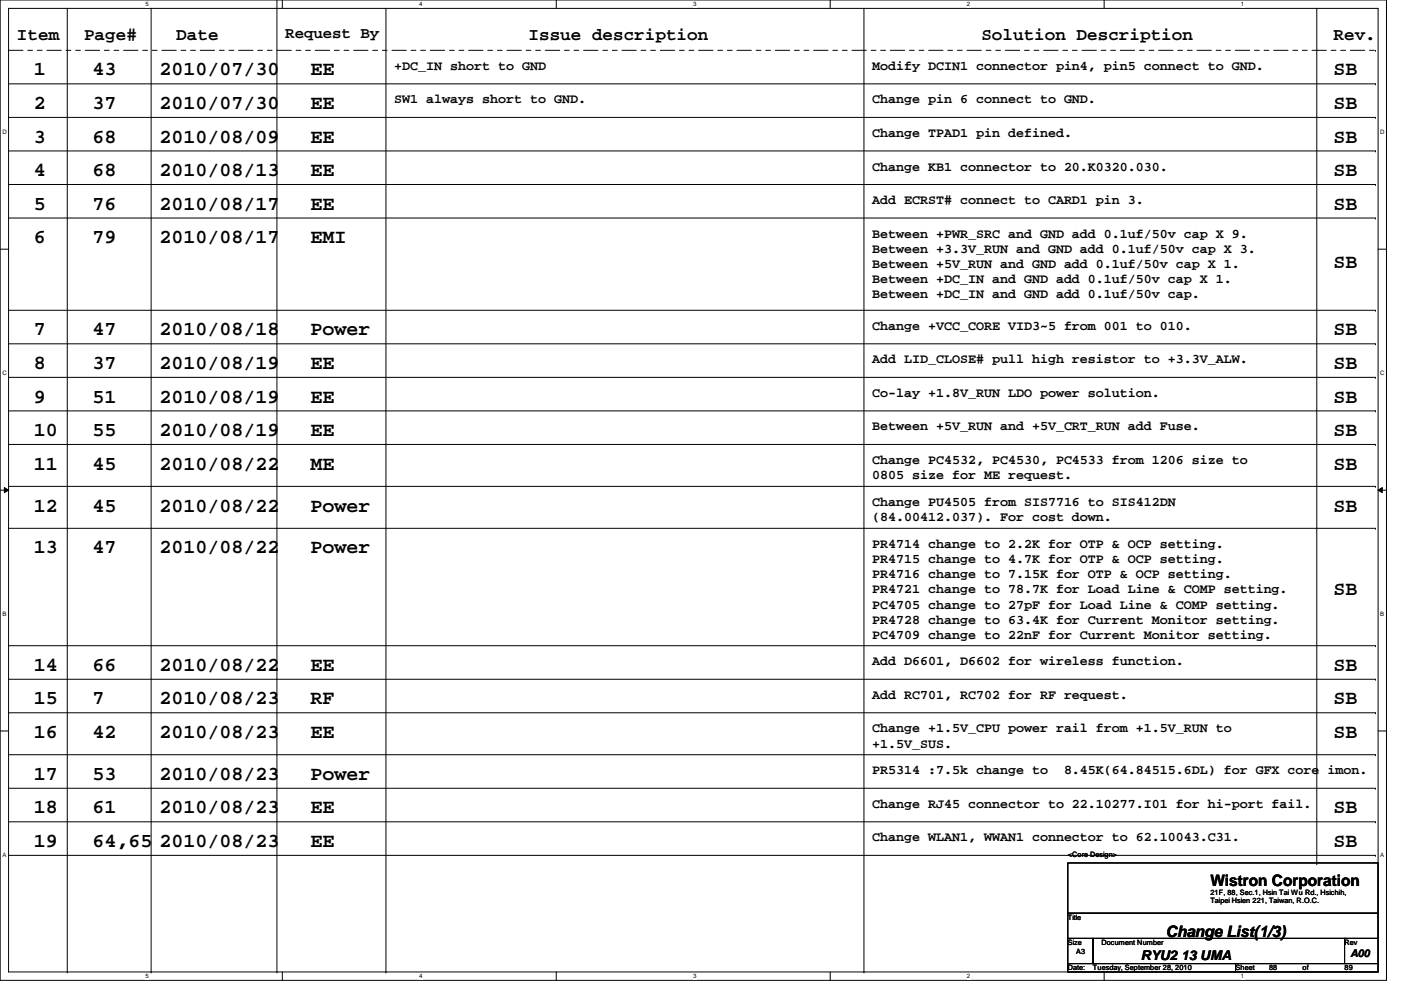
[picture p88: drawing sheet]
<svg xmlns="http://www.w3.org/2000/svg" width="297mm" height="210mm" viewBox="0 0 297 210" stroke-linecap="round" stroke-linejoin="round" font-family="sans-serif">
<defs><g id="words">
<g font-size="4.2">
<text x="7.2" y="16">1</text>
<text x="19.6" y="16">43</text>
<text x="33.8" y="16">2010/07/30</text>
<text x="65.8" y="16">EE</text>
<text x="282.7" y="16">SB</text>
<text x="7.2" y="23.1">2</text>
<text x="19.6" y="23.1">37</text>
<text x="33.8" y="23.1">2010/07/30</text>
<text x="65.8" y="23.1">EE</text>
<text x="282.7" y="23.1">SB</text>
<text x="7.2" y="30.2">3</text>
<text x="19.6" y="30.2">68</text>
<text x="33.8" y="30.2">2010/08/09</text>
<text x="65.8" y="30.2">EE</text>
<text x="282.7" y="30.2">SB</text>
<text x="7.2" y="37.3">4</text>
<text x="19.6" y="37.3">68</text>
<text x="33.8" y="37.3">2010/08/13</text>
<text x="65.8" y="37.3">EE</text>
<text x="282.7" y="37.3">SB</text>
<text x="7.2" y="44.4">5</text>
<text x="19.6" y="44.4">76</text>
<text x="33.8" y="44.4">2010/08/17</text>
<text x="65.8" y="44.4">EE</text>
<text x="282.7" y="44.4">SB</text>
<text x="7.2" y="51.6">6</text>
<text x="19.6" y="51.6">79</text>
<text x="33.8" y="51.6">2010/08/17</text>
<text x="65.8" y="51.6">EMI</text>
<text x="282.7" y="56.9">SB</text>
<text x="7.2" y="71.1">7</text>
<text x="19.6" y="71.1">47</text>
<text x="33.8" y="71.1">2010/08/18</text>
<text x="65.8" y="71.1">Power</text>
<text x="282.7" y="71.1">SB</text>
<text x="7.2" y="78.2">8</text>
<text x="19.6" y="78.2">37</text>
<text x="33.8" y="78.2">2010/08/19</text>
<text x="65.8" y="78.2">EE</text>
<text x="282.7" y="78.2">SB</text>
<text x="7.2" y="85.3">9</text>
<text x="19.6" y="85.3">51</text>
<text x="33.8" y="85.3">2010/08/19</text>
<text x="65.8" y="85.3">EE</text>
<text x="282.7" y="85.3">SB</text>
<text x="7.2" y="92.5">10</text>
<text x="19.6" y="92.5">55</text>
<text x="33.8" y="92.5">2010/08/19</text>
<text x="65.8" y="92.5">EE</text>
<text x="282.7" y="92.5">SB</text>
<text x="7.2" y="99.6">11</text>
<text x="19.6" y="99.6">45</text>
<text x="33.8" y="99.6">2010/08/22</text>
<text x="65.8" y="99.6">ME</text>
<text x="282.7" y="99.6">SB</text>
<text x="7.2" y="108.5">12</text>
<text x="19.6" y="108.5">45</text>
<text x="33.8" y="108.5">2010/08/22</text>
<text x="65.8" y="108.5">Power</text>
<text x="282.7" y="108.5">SB</text>
<text x="7.2" y="117.3">13</text>
<text x="19.6" y="117.3">47</text>
<text x="33.8" y="117.3">2010/08/22</text>
<text x="65.8" y="117.3">Power</text>
<text x="282.7" y="126.2">SB</text>
<text x="7.2" y="142.2">14</text>
<text x="19.6" y="142.2">66</text>
<text x="33.8" y="142.2">2010/08/22</text>
<text x="65.8" y="142.2">EE</text>
<text x="282.7" y="142.2">SB</text>
<text x="7.2" y="149.4">15</text>
<text x="19.6" y="149.4">7</text>
<text x="33.8" y="149.4">2010/08/23</text>
<text x="65.8" y="149.4">RF</text>
<text x="282.7" y="149.4">SB</text>
<text x="7.2" y="156.5">16</text>
<text x="19.6" y="156.5">42</text>
<text x="33.8" y="156.5">2010/08/23</text>
<text x="65.8" y="156.5">EE</text>
<text x="282.7" y="156.5">SB</text>
<text x="7.2" y="165.4">17</text>
<text x="19.6" y="165.4">53</text>
<text x="33.8" y="165.4">2010/08/23</text>
<text x="65.8" y="165.4">Power</text>
<text x="7.2" y="172.5">18</text>
<text x="19.6" y="172.5">61</text>
<text x="33.8" y="172.5">2010/08/23</text>
<text x="65.8" y="172.5">EE</text>
<text x="282.7" y="172.5">SB</text>
<text x="7.2" y="179.6">19</text>
<text x="19.6" y="179.6">64,65</text>
<text x="33.8" y="179.6">2010/08/23</text>
<text x="65.8" y="179.6">EE</text>
<text x="282.7" y="179.6">SB</text>
</g>
<g font-size="3.7">
<text x="3.6" y="8.5">Item</text>
<text x="17.8" y="8.5">Page#</text>
<text x="37.4" y="8.5">Date</text>
<text x="112.1" y="8.5">Issue description</text>
<text x="208.1" y="8.5">Solution Description</text>
<text x="282.7" y="8.5">Rev.</text>
</g>
<g font-size="3.3">
<text x="60.5" y="8.1">Request By</text>
<text x="256.6" y="187.9">Wistron Corporation</text>
<text x="247.2" y="198.6">Change List(1/3)</text>
</g>
<g font-size="2.8">
<text x="83.6" y="14.8">+DC_IN short to GND</text>
<text x="185" y="14.8">Modify DCIN1 connector pin4, pin5 connect to GND.</text>
<text x="83.6" y="21.9">SW1 always short to GND.</text>
<text x="185" y="21.9">Change pin 6 connect to GND.</text>
<text x="185" y="29">Change TPAD1 pin defined.</text>
<text x="185" y="36.2">Change KB1 connector to 20.K0320.030.</text>
<text x="185" y="43.3">Add ECRST# connect to CARD1 pin 3.</text>
<text x="185" y="50.4">Between +PWR_SRC and GND add 0.1uf/50v cap X 9.</text>
<text x="185" y="53.6">Between +3.3V_RUN and GND add 0.1uf/50v cap X 3.</text>
<text x="185" y="56.8">Between +5V_RUN and GND add 0.1uf/50v cap X 1.</text>
<text x="185" y="60">Between +DC_IN and GND add 0.1uf/50v cap X 1.</text>
<text x="185" y="63.2">Between +DC_IN and GND add 0.1uf/50v cap.</text>
<text x="185" y="69.9">Change +VCC_CORE VID3~5 from 001 to 010.</text>
<text x="185" y="77">Add LID_CLOSE# pull high resistor to +3.3V_ALW.</text>
<text x="185" y="84.2">Co-lay +1.8V_RUN LDO power solution.</text>
<text x="185" y="91.3">Between +5V_RUN and +5V_CRT_RUN add Fuse.</text>
<text x="185" y="98.4">Change PC4532, PC4530, PC4533 from 1206 size to</text>
<text x="185" y="101.6">0805 size for ME request.</text>
<text x="185" y="107.3">Change PU4505 from SIS7716 to SIS412DN</text>
<text x="185" y="110.5">(84.00412.037). For cost down.</text>
<text x="185" y="116.2">PR4714 change to 2.2K for OTP &amp; OCP setting.</text>
<text x="185" y="119.4">PR4715 change to 4.7K for OTP &amp; OCP setting.</text>
<text x="185" y="122.6">PR4716 change to 7.15K for OTP &amp; OCP setting.</text>
<text x="185" y="125.8">PR4721 change to 78.7K for Load Line &amp; COMP setting.</text>
<text x="185" y="129">PC4705 change to 27pF for Load Line &amp; COMP setting.</text>
<text x="185" y="132.2">PR4728 change to 63.4K for Current Monitor setting.</text>
<text x="185" y="135.5">PC4709 change to 22nF for Current Monitor setting.</text>
<text x="185" y="141.1">Add D6601, D6602 for wireless function.</text>
<text x="185" y="148.2">Add RC701, RC702 for RF request.</text>
<text x="185" y="155.3">Change +1.5V_CPU power rail from +1.5V_RUN to</text>
<text x="185" y="158.5">+1.5V_SUS.</text>
<text x="185" y="164.2">PR5314 :7.5k change to</text>
<text x="225.6" y="164.2">8.45K(64.84515.6DL) for GFX core imon.</text>
<text x="185" y="171.3">Change RJ45 connector to 22.10277.I01 for hi-port fail.</text>
<text x="185" y="178.4">Change WLAN1, WWAN1 connector to 62.10043.C31.</text>
<text x="241.8" y="203.5">RYU2 13 UMA</text>
</g>
<text font-size="2.3" x="286.3" y="203">A00</text>
<g font-size="1.6">
<text x="226.4" y="181.7">&lt;Core Design&gt;</text>
<text x="256.6" y="189.7">21F, 88, Sec.1, Hsin Tai Wu Rd., Hsichih,</text>
<text x="256.6" y="191.6">Taipei Hsien 221, Taiwan, R.O.C.</text>
<text x="226.4" y="195.1">Title</text>
<text x="226.4" y="200.4">Size</text>
<text x="228.2" y="202.2">A3</text>
<text x="233.5" y="200.4">Document Number</text>
<text x="285.1" y="200.4">Rev</text>
<text x="226.4" y="205.7">Date:</text>
<text x="231.7" y="205.7">Tuesday, September 28, 2010</text>
<text x="262" y="205.7">Sheet</text>
<text x="269.1" y="205.7">88</text>
<text x="276.2" y="205.7">of</text>
<text x="285.1" y="205.7">89</text>
</g>
<g font-size="1.3">
<text x="30.8" y="1.3">5</text>
<text x="88.9" y="1.3">4</text>
<text x="146.9" y="1.3">3</text>
<text x="205" y="1.3">2</text>
<text x="263.1" y="1.3">1</text>
<text x=".5" y="28.4">D</text>
<text x="292.6" y="28.4">D</text>
<text x=".5" y="79.5">C</text>
<text x="292.6" y="79.5">C</text>
<text x=".5" y="130.6">B</text>
<text x="292.6" y="130.6">B</text>
<text x=".5" y="181.7">A</text>
<text x="292.6" y="181.7">A</text>
<text x="30.8" y="207.4">5</text>
<text x="88.9" y="207.4">4</text>
<text x="146.9" y="207.4">3</text>
<text x="205" y="207.4">2</text>
<text x="263.1" y="207.4">1</text>
</g>
</g></defs>
<path d="M0 0h294v207.9h-294zM1.8 1.8h290.4v204.3h-290.4z" fill="none" stroke="#000" stroke-width=".21"/>
<g fill="#fff">
<path d="M30.8 .2h.7v1.4h-.7z"/>
<path d="M30.8 206.2h.7v1.4h-.7z"/>
</g>
<path d="M59.9 0v1.8M59.9 206.1v1.8" fill="none" stroke="#000" stroke-width=".21"/>
<g fill="#fff">
<path d="M88.9 .2h.6v1.4h-.6z"/>
<path d="M88.9 206.2h.6v1.4h-.6z"/>
</g>
<path d="M117.9 0v1.8M117.9 206.1v1.8" fill="none" stroke="#000" stroke-width=".21"/>
<g fill="#fff">
<path d="M146.9 .2h.7v1.4h-.7z"/>
<path d="M146.9 206.2h.7v1.4h-.7z"/>
</g>
<path d="M176 0v1.8M176 206.1v1.8" fill="none" stroke="#000" stroke-width=".21"/>
<g fill="#fff">
<path d="M205 .2h.7v1.4h-.7z"/>
<path d="M205 206.2h.7v1.4h-.7z"/>
</g>
<path d="M234.1 0v1.8M234.1 206.1v1.8" fill="none" stroke="#000" stroke-width=".21"/>
<g fill="#fff">
<path d="M263.1 .2h.7v1.4h-.7z"/>
<path d="M263.1 206.2h.7v1.4h-.7z"/>
<path d="M.5 27.3h.9v1.4h-.9z"/>
<path d="M292.6 27.3h.9v1.4h-.9z"/>
<path d="M.5 78.4h.9v1.4h-.9z"/>
<path d="M292.6 78.4h.9v1.4h-.9z"/>
</g>
<path d="M0 52.8h1.8M292.2 52.8h1.8" fill="none" stroke="#000" stroke-width=".21"/>
<g fill="#fff">
<path d="M.5 129.5h.8v1.4h-.8z"/>
<path d="M292.6 129.5h.9v1.4h-.9z"/>
</g>
<path d="M0 103.9h1.8M.9 103.4l.9 .5-.9 .5zM292.2 103.9l.9-.5v1zM292.2 103.9h1.8" fill="none" stroke="#000" stroke-width=".21"/>
<path d="M.9 103.4l.9 .5-.9 .5zM292.2 103.9l.9-.5v1z" fill="#000"/>
<g fill="#fff">
<path d="M.5 180.5h.8v1.4h-.8z"/>
<path d="M292.6 180.5h.9v1.4h-.9z"/>
</g>
<g fill="none" stroke="#000" stroke-width=".21">
<path d="M1.8 17.8h289.8M14.3 1.8v204.3M32 1.8v204.3M58.7 0v206.1M81.8 1.8v204.3M183.2 1.8v204.3M279.2 1.8v181.3M291.6 17.8h.1M1.8 24.9h289.8M1.8 32h289.8M1.8 39.1h289.8M291.6 24.9h.1"/>
<path d="M291.6 32h.1M291.6 39.1h.1M1.8 46.2h289.8M291.6 46.2h.1M1.8 65.8h289.8M1.8 72.9h289.8M291.6 65.8h.1M291.6 72.9h.1M1.8 80h289.8M1.8 94.2h289.8M1.8 87.1h289.8M291.6 80h.1"/>
<path d="M291.6 94.2h.1M291.6 87.1h.1M1.8 103.1h289.8M1.8 112h289.8M291.6 103.1h.1M291.6 112h.1M1.8 136.9h289.8M291.6 136.9h.1M0 155h1.8M1.8 144h289.8M1.8 151.1h289.8M291.6 144h.1"/>
<path d="M291.6 151.1h.1M292.2 155h1.8M1.8 160h289.8M1.8 167.1h289.8M1.8 174.2h289.8M291.6 160h.1M291.6 167.1h.1M291.6 174.2h.1M1.8 181.4h289.8M226.4 183h65.8v10.6h-65.8zM226.4 193.6h65.8v5.4h-65.8zM226.4 199h5.3v5.3h-5.3z"/>
<path d="M231.7 199h53.4v5.3h-53.4zM279.2 183.1h.1M285.1 199h7.1v5.3h-7.1zM291.6 181.4h.1M14.3 206.1h.1M32 206.1h.1M58.7 206.1h.1M81.8 206.1h.1M183.2 206.1h.1M226.4 204.3h35.6v1.8h-35.6zM262 204.3h30.2v1.8h-30.2z"/>
</g>
<path d="M1.8 10.7h289.8M291.6 10.7h.1" fill="none" stroke="#000" stroke-width=".21" stroke-dasharray="3 1 1 1 1 1"/>
<use href="#words"/>
</svg>
